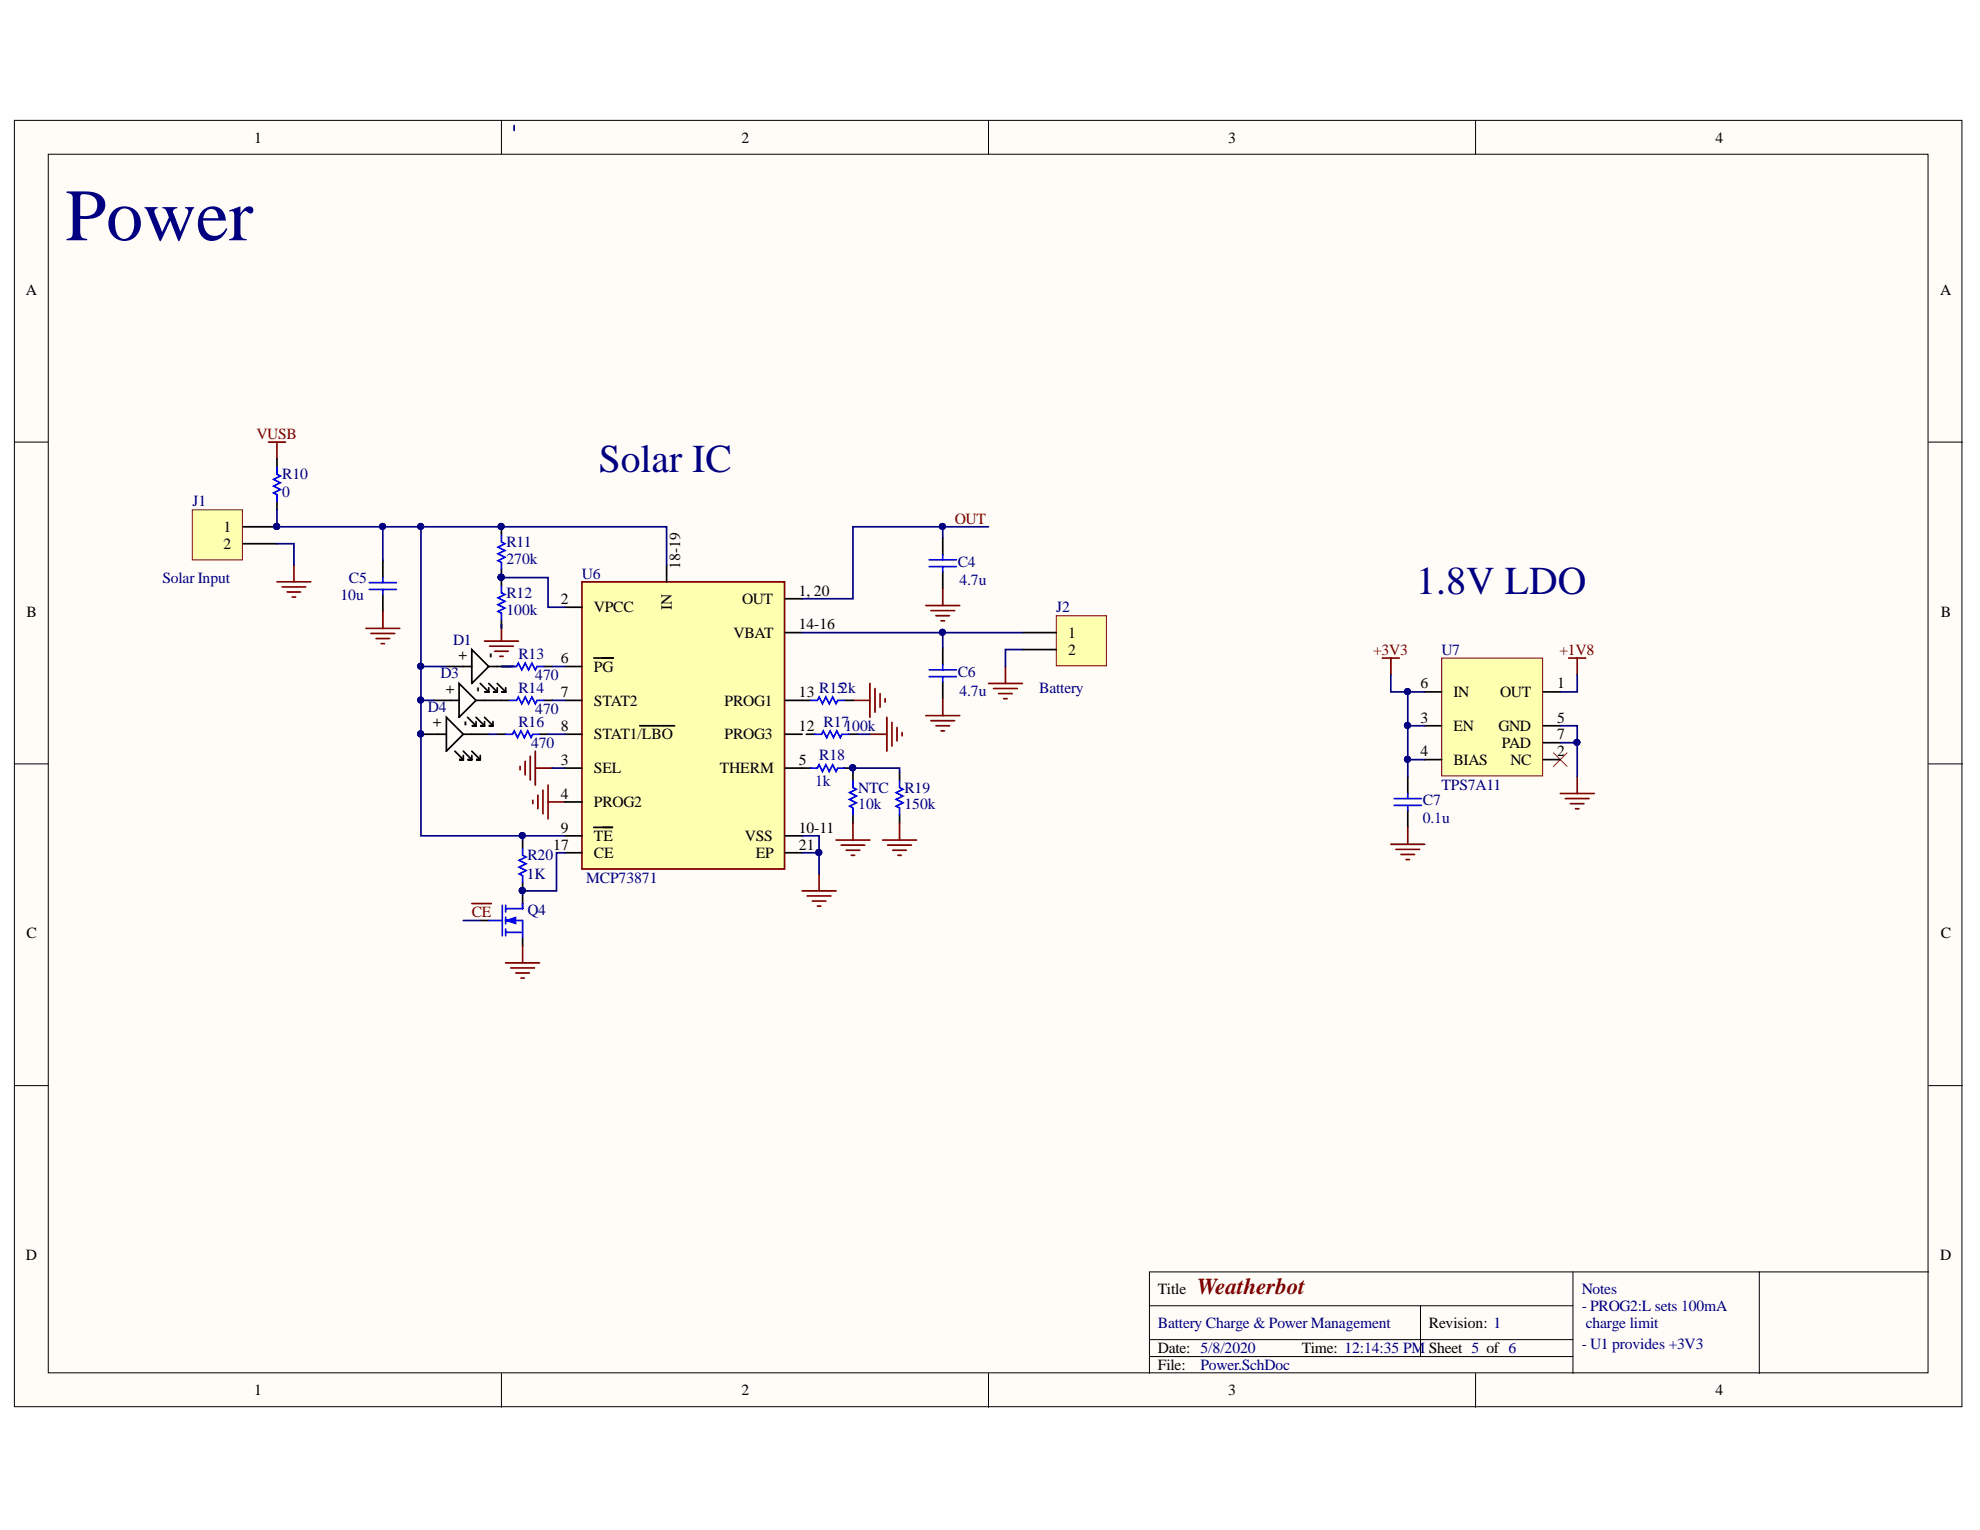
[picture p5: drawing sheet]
<svg xmlns="http://www.w3.org/2000/svg" width="279mm" height="216mm" viewBox="0 0 279 216" stroke-linecap="round" stroke-linejoin="round" font-family="sans-serif">
<defs><g id="words">
<text font-size="10.4" fill="#000080" x="9.2" y="33.9">Power</text>
<g font-size="5.6" fill="#000080">
<text x="84.5" y="66.5">Solar IC</text>
<text x="199.9" y="83.9">1.8V LDO</text>
</g>
<text font-size="3.2" fill="#800000" x="168.9" y="182.6">Weatherbot</text>
<g font-size="2.2">
<text x="35.9" y="20.1">1</text>
<text x="104.6" y="20.1">2</text>
<text x="173.3" y="20.1">3</text>
<text x="242.1" y="20.1">4</text>
<text x="3.6" y="41.6">A</text>
<text x="273.8" y="41.6">A</text>
<text x="31.5" y="75.1">1</text>
<text x="31.5" y="77.4">2</text>
<text x="96" y="80.2" transform="rotate(-90 96 80.2)">18-19</text>
<text x="3.7" y="87">B</text>
<text x="79.2" y="85.2">2</text>
<text x="83.8" y="86.4">VPCC</text>
<text x="94.8" y="86.1" transform="rotate(-90 94.8 86.1)">IN</text>
<text x="104.7" y="85.2">OUT</text>
<text x="112.7" y="88.8">14-16</text>
<text x="112.7" y="84">1, 20</text>
<text x="273.9" y="87">B</text>
<text x="65.9" y="93.1" transform="rotate(-90 65.9 93.1)">+</text>
<text x="69.8" y="92.8" transform="rotate(-90 69.8 92.8)">-</text>
<text x="79.2" y="93.6">6</text>
<text x="83.8" y="94.8">PG</text>
<text x="103.5" y="90">VBAT</text>
<text x="150.7" y="90">1</text>
<text x="150.7" y="92.4">2</text>
<text x="64.1" y="97.9" transform="rotate(-90 64.1 97.9)">+</text>
<text x="68" y="97.6" transform="rotate(-90 68 97.6)">-</text>
<text x="79.2" y="98.3">7</text>
<text x="83.8" y="99.6">STAT2</text>
<text x="102.3" y="99.6">PROG1</text>
<text x="112.7" y="98.3">13</text>
<text x="200.4" y="97.1">6</text>
<text x="200.4" y="102">3</text>
<text x="205.1" y="98.3">IN</text>
<text x="211.7" y="98.3">OUT</text>
<text x="219.7" y="102">5</text>
<text x="219.7" y="97.1">1</text>
<text x="62.2" y="102.6" transform="rotate(-90 62.2 102.6)">+</text>
<text x="66.2" y="102.4" transform="rotate(-90 66.2 102.4)">-</text>
<text x="79.2" y="108">3</text>
<text x="79.2" y="103.1">8</text>
<text x="83.8" y="104.3">STAT1/LBO</text>
<text x="102.3" y="104.3">PROG3</text>
<text x="112.7" y="108">5</text>
<text x="112.7" y="103.1">12</text>
<text x="200.4" y="106.7">4</text>
<text x="205.1" y="108">BIAS</text>
<text x="205.1" y="103.1">EN</text>
<text x="211.4" y="103.1">GND</text>
<text x="211.9" y="105.5">PAD</text>
<text x="213.1" y="108">NC</text>
<text x="219.7" y="106.7">2</text>
<text x="219.7" y="104.3">7</text>
<text x="79.2" y="112.7">4</text>
<text x="83.8" y="109.1">SEL</text>
<text x="83.8" y="113.9">PROG2</text>
<text x="101.6" y="109.1">THERM</text>
<text x="78.1" y="119.9">17</text>
<text x="79.2" y="117.5">9</text>
<text x="83.8" y="118.7">TE</text>
<text x="105.1" y="118.7">VSS</text>
<text x="112.7" y="119.9">21</text>
<text x="112.7" y="117.5">10-11</text>
<text x="83.8" y="121.1">CE</text>
<text x="106.6" y="121.1">EP</text>
<text x="3.7" y="132.4">C</text>
<text x="273.9" y="132.4">C</text>
<text x="3.6" y="177.8">D</text>
<text x="273.8" y="177.8">D</text>
<text x="163.4" y="182.6">Title</text>
<text x="163.4" y="191">Date: 5/8/2020</text>
<text x="183.7" y="191">Time: 12:14:35 PM Sheet 5 of 6</text>
<text x="201.6" y="187.4">Revision: 1</text>
<text x="35.9" y="196.9">1</text>
<text x="104.6" y="196.9">2</text>
<text x="163.4" y="193.4">File:</text>
<text x="173.3" y="196.9">3</text>
<text x="242.1" y="196.9">4</text>
</g>
<g font-size="2.2" fill="#800000">
<text x="36.2" y="61.9">VUSB</text>
<text x="134.7" y="73.9">OUT</text>
<text x="193.8" y="92.4">+3V3</text>
<text x="220.1" y="92.4">+1V8</text>
<text x="66.6" y="129.4">CE</text>
</g>
<g font-size="2.2" fill="#000080">
<text x="27.1" y="71.4">J1</text>
<text x="39.8" y="70.1">0</text>
<text x="39.8" y="67.6">R10</text>
<text x="71.5" y="77.2">R11</text>
<text x="22.9" y="82.3">Solar Input</text>
<text x="49.2" y="82.3">C5</text>
<text x="71.5" y="79.6">270k</text>
<text x="82.1" y="81.7">U6</text>
<text x="135.2" y="80">C4</text>
<text x="135.4" y="82.6">4.7u</text>
<text x="48" y="84.6">10u</text>
<text x="71.5" y="86.7">100k</text>
<text x="71.5" y="84.4">R12</text>
<text x="149" y="86.4">J2</text>
<text x="62.2" y="95.7">D3</text>
<text x="63.9" y="91">D1</text>
<text x="73.2" y="93">R13</text>
<text x="75.5" y="96">470</text>
<text x="135.2" y="95.5">C6</text>
<text x="203.4" y="92.4">U7</text>
<text x="60.4" y="100.5">D4</text>
<text x="73.2" y="97.7">R14</text>
<text x="75.5" y="100.8">470</text>
<text x="115.6" y="97.7">R152k</text>
<text x="135.4" y="98.2">4.7u</text>
<text x="146.7" y="97.7">Battery</text>
<text x="73.2" y="102.6">R16</text>
<text x="74.9" y="105.5">470</text>
<text x="115.6" y="107.3">R18</text>
<text x="116.2" y="102.6">R17</text>
<text x="119.2" y="103.1">100k</text>
<text x="115" y="110.9">1k</text>
<text x="121.1" y="111.9">NTC</text>
<text x="127.6" y="111.9">R19</text>
<text x="200.8" y="113.6">C7</text>
<text x="203.4" y="111.5">TPS7A11</text>
<text x="121.1" y="114.2">10k</text>
<text x="127.6" y="114.2">150k</text>
<text x="200.8" y="116.1">0.1u</text>
<text x="74.3" y="124">1K</text>
<text x="74.4" y="121.4">R20</text>
<text x="82.7" y="124.6">MCP73871</text>
<text x="74.4" y="129.2">Q4</text>
<text x="223.2" y="182.6">Notes</text>
<text x="223.2" y="185">- PROG2:L sets 100mA</text>
<text x="163.4" y="187.4">Battery Charge &amp; Power Management</text>
<text x="223.2" y="190.4">- U1 provides +3V3</text>
<text x="223.8" y="187.4">charge limit</text>
<text x="169.4" y="193.4">Power.SchDoc</text>
</g>
</g></defs>
<g fill="#fffcf8" stroke="#000" stroke-width=".14">
<path d="M2 17h274.8v181.5h-274.8z"/>
<path d="M6.8 21.8h265.3v171.9h-265.3z"/>
</g>
<g fill="none" stroke="#000" stroke-width=".14">
<path d="M70.8 17v4.8M139.5 17v4.8M208.2 17v4.8M2 62.4h4.8M272.2 62.4h4.7M2 107.8h4.8M272.2 107.8h4.7M2 153.2h4.8M272.2 153.2h4.7M222 179.5v14.3M248.3 179.5h-86.1v14.3M272.2 179.5h-23.9v14.3"/>
<path d="M70.8 193.8v4.8M139.5 193.8v4.8M162.2 184.3h59.8M162.2 191.4h59.8M162.2 189h59.8M200.4 184.3v7.1M208.2 193.8v4.8"/>
</g>
<g fill="none" stroke="#800000" stroke-width=".24">
<path d="M37.9 62.4h2.4M39.1 62.4v2.4M51.6 88.7h4.8M52.4 89.4h3.3M53.1 90.1h1.9M53.8 90.8h.5M54 86.3v2.4M120.4 98.8h2.4M122.8 96.4v4.8M123.5 97.2v3.3M124.2 97.9v1.9M124.9 98.6v.5"/>
<path d="M130.6 85.4h4.8M131.4 86.2h3.3M132.1 86.9h1.9M132.8 87.6h.5M133 83.1v2.3M133 98.6v2.4M73.4 108.1v.5M74.1 107.4v1.9M74.8 106.7v3.4M75.2 112.9v.5M75.5 106v4.8M75.5 108.4h2.4"/>
<path d="M75.9 112.2v1.9M76.6 111.5v3.3M77.3 110.8v4.8M77.3 113.2h2.4M122.8 103.6h2.3M125.1 101.2v4.8M125.9 101.9v3.4M126.6 102.7v1.9M127.3 103.4v.4M130.6 101h4.8M131.4 101.7h3.3M132.1 102.4h1.9"/>
<path d="M132.8 103.1h.5M113.2 125.7h4.8M113.9 126.4h3.4M114.6 127.1h1.9M115.3 127.9h.5M115.6 123.3v2.4"/>
</g>
<g fill="none" stroke="#000" stroke-width=".24">
<path d="M54 79.1v2.4M133 75.9v2.4M54 83.9v2.4M61.2 98.8h3.6M63 94.1h3.6M64.8 96.4l2.4 2.4-2.4 2.4zM66.6 91.7l2.4 2.4-2.4 2.3zM67.2 98.8h3.6M67.8 96.4l1.2 1.2h-.6h.6v-.6M69 96.4l1.2 1.2h-.6h.6v-.6M69 94.1h3.6M70.2 96.4l1.2 1.2h-.6h.6v-.6"/>
<path d="M133 80.7v2.4M133 91.4v2.4M133 96.2v2.4M59.4 103.6h3.6M63 101.2l2.4 2.4-2.4 2.4zM64.2 106l1.2 1.2h-.6h.6v-.6M65.4 106l1.2 1.2h-.6h.6v-.6M65.4 103.6h3.6M66 101.2l1.2 1.2h-.6h.6v-.6M66.6 106l1.2 1.2h-.6h.6v-.6M67.2 101.2l1.2 1.2h-.6h.6v-.6M68.4 101.2l1.2 1.2h-.6h.6v-.6"/>
<path d="M67.8 129.9h1.2M73.7 126.3v1.2M73.7 132.3v1.2"/>
</g>
<g fill="none" stroke="#00f" stroke-width=".24">
<path d="M131.1 79h3.8M131.1 80h3.8M133 78.3v.7M133 80v.7M52.1 82.2h3.8M52.1 83.2h3.8M54 81.5v.7M54 83.2v.7M131.1 94.5h3.8M131.1 95.5h3.8M133 93.8v.7M133 95.5v.7"/>
<path d="M69 129.9h1.9M70.9 127.7v4.3M71.4 128.2h2.3M71.4 129.9h2.3v2.4M71.4 131.6h2.3M71.4 127.7v1M71.4 129.4v1M71.4 131.1v.9"/>
</g>
<circle cx="59.4" cy="103.6" r=".43" fill="#000080" stroke="#000080" stroke-width=".14"/>
<path d="M71.4 129.9l1.4-.5v1z" fill="#00f"/>
<path d="M71.4 129.9l1.4-.5v1z" fill="none" stroke="#00f" stroke-width=".14"/>
<path d="M70.8 75.5v1l.4 .2-.9 .5 .9 .5-.9 .5 .9 .4-.9 .5 .5 .3v.9M70.8 82.7v1l.4 .2-.9 .5 .9 .5-.9 .4 .9 .5-.9 .5 .5 .2v1M72 94.1h.9l.2-.5 .5 .9 .5-.9 .5 .9 .5-.9 .4 .9 .3-.4h.9M72 98.8h.9l.2-.4 .5 .9 .5-.9 .5 .9 .5-.9 .4 .9 .3-.5h.9M114.4 98.8h.9l.3-.4 .5 .9 .4-.9 .5 .9 .5-.9 .5 .9 .2-.5h1M71.4 103.6h.9l.3-.5 .4 1 .5-1 .5 1 .5-1 .4 1 .3-.5h.9M73.7 119.7v1l.5 .2-.9 .5 .9 .5-.9 .5 .9 .4-.9 .5 .4 .3v.9M114.4 108.4h.9l.3-.5 .5 1 .4-1 .5 1 .5-1 .5 1 .2-.5h1M115 103.6h.9l.3-.5 .5 1 .4-1 .5 1 .5-1 .5 1 .2-.5h1M120.4 110.2v.9l.4 .3-.9 .5 .9 .4-.9 .5 .9 .5-.9 .5 .5 .2v1M126.9 110.2v.9l.5 .3-.9 .5 .9 .4-.9 .5 .9 .5-.9 .5 .4 .2v1M73.7 127.5v.7" fill="none" stroke="#00f" stroke-width=".24"/>
<g fill="none" stroke="#800000" stroke-width=".24">
<path d="M68.4 90.5h4.7M69.1 91.2h3.3M69.8 91.9h1.9M70.5 92.6h.5M70.8 88.1v2.4M118 118.5h4.8M118.7 119.3h3.3M119.4 120h1.9M120.4 116.2v2.3M124.5 118.5h4.8M125.3 119.3h3.3M126 120h1.9"/>
<path d="M126.9 116.2v2.3M66.6 127.5h2.7M71.4 135.9h4.7M72.1 136.6h3.3M72.8 137.3h1.9M73.5 138h.5M73.7 133.5v2.4M120.1 120.7h.5M126.7 120.7h.5"/>
</g>
<g fill="none" stroke="#000" stroke-width=".24">
<path d="M70.8 74.3v1.2M70.8 94.1h1.2M70.8 98.8h1.2M70.8 80.3v2.4M70.8 87.5v1.2M76.7 94.1h1.2M76.7 98.8h1.2M113.2 98.8h1.2M119.2 98.8h1.2M70.2 103.6h1.2M73.7 118.5v1.2M76.1 103.6h1.2"/>
<path d="M113.2 108.4h1.2M113.8 103.6h1.2M119.2 108.4h1.2M119.8 103.6h1.2M120.4 109v1.2M120.4 115v1.2M126.9 109v1.2M126.9 115v1.2M73.7 124.5v1.2"/>
</g>
<g fill="#000080" stroke="#000080" stroke-width=".14">
<circle cx="73.7" cy="125.7" r=".43"/>
<circle cx="120.3" cy="108.3" r=".43"/>
<circle cx="70.7" cy="74.3" r=".43"/>
<circle cx="70.7" cy="81.5" r=".43"/>
</g>
<path d="M82.1 82.1h28.6v40.5h-28.6z" fill="#ffffb0" stroke="#800000" stroke-width=".24"/>
<g fill="none" stroke="#000" stroke-width=".24">
<path d="M39.1 64.8v1.2M39.1 70.8v1.1M94.1 79.7v2.4M79.7 85.7h2.4M79.7 98.8h2.4M79.7 94.1h2.4M83.8 92.9h2.7M110.8 89.3h2.4M110.8 84.5h2.4M110.8 98.8h2.4M79.7 108.4h2.4M79.7 113.2h2.4"/>
<path d="M79.7 117.9h2.4M79.7 103.6h2.4M83.8 116.8h2.6M90.3 102.4h4.9M110.8 108.4h2.4M110.8 117.9h2.4M110.8 103.6h2.4M79.7 120.3h2.4M110.8 120.3h2.4"/>
</g>
<path d="M39.1 66v.9l.5 .3-1 .4 1 .5-1 .5 1 .5-1 .5 .5 .2v1" fill="none" stroke="#00f" stroke-width=".24"/>
<path d="M27.1 71.9h7.1v7.1h-7.1z" fill="#ffffb0" stroke="#800000" stroke-width=".14"/>
<path d="M34.3 74.3h4.8M34.3 76.7h4.8" fill="none" stroke="#000" stroke-width=".24"/>
<circle cx="39" cy="74.3" r=".43" fill="#000080" stroke="#000080" stroke-width=".14"/>
<path d="M149 86.9h7.1v7.1h-7.1z" fill="#ffffb0" stroke="#800000" stroke-width=".14"/>
<path d="M144.3 89.3h4.7M144.3 91.7h4.7" fill="none" stroke="#000" stroke-width=".24"/>
<path d="M41.5 79.7v2.4M39.1 82.1h4.8M39.8 82.8h3.3M40.5 83.5h1.9M41.2 84.3h.5M139.5 96.4h4.8M140.2 97.2h3.4M140.9 97.9h1.9M141.6 98.6h.5M141.9 94.1v2.3" fill="none" stroke="#800000" stroke-width=".24"/>
<path d="M219.2 106.2l1.9 1.9M221.1 106.2l-1.9 1.9" fill="none" stroke="#f00" stroke-width=".14"/>
<path d="M203.4 92.9h14.3v16.6h-14.3z" fill="#ffffb0" stroke="#800000" stroke-width=".14"/>
<path d="M201 97.6h2.4M217.8 97.6h2.4M198.7 109.6v2.4M198.7 114.4v2.4M201 102.4h2.4M201 107.2h2.4M217.8 102.4h2.4M217.8 107.2h2.4M217.8 104.8h2.4" fill="none" stroke="#000" stroke-width=".24"/>
<g fill="none" stroke="#800000" stroke-width=".24">
<path d="M195.1 92.9h2.4M196.3 92.9v2.3M221.4 92.9h2.4M222.6 92.9v2.3M196.3 119.1h4.7M197 119.9h3.3M198.7 116.8v2.3M220.2 112h4.8M220.9 112.7h3.3M221.6 113.4h1.9M222.3 114.1h.5M222.6 109.6v2.4"/>
<path d="M197.7 120.6h1.9M198.4 121.3h.5"/>
</g>
<path d="M196.7 112.7h3.9M196.7 113.6h3.9M198.7 112v.7M198.7 113.6v.8" fill="none" stroke="#00f" stroke-width=".24"/>
<g fill="none" stroke="#000080" stroke-width=".24">
<path d="M72.6 17.7v.7M39.1 71.9v2.4h14.9M39.1 76.7h2.4v3M54 79.1v-4.8h5.4v43.6h14.3M59.4 74.3h34.7v5.4M133 75.9v-1.6h-12.6v10.2h-7.2M133 74.3h6.5M59.4 98.8h1.8M59.4 94.1h3.6M70.8 81.5h6.5v4.2h2.4M70.8 94.1h1.8M70.8 88.1v.6"/>
<path d="M77.9 98.8h1.8M77.9 94.1h1.8M113.2 89.3h19.8v2.1M133 89.3h11.3M144.3 91.7h-2.4v2.4M196.3 95.2v2.4h2.4M201 97.6h-2.3v9.6M222.6 95.2v2.4h-2.4M69 103.6h1.2M77.3 103.6h2.4M77.9 108.4h1.8M79.7 117.9h-6v.6"/>
<path d="M113.2 117.9h2.4v2.4M120.4 109v-.6h6.5v.6M121 103.6h1.8M198.7 102.4h2.3M201 107.2h-2.3v2.4M220.2 102.4h2.4v7.2M220.2 104.8h2.4M65.4 129.9h2.4M79.7 120.3h-1.2v5.4h-4.8v.6M113.2 120.3h2.4v3"/>
</g>
<g fill="#000080" stroke="#000080" stroke-width=".14">
<circle cx="115.5" cy="120.3" r=".43"/>
<circle cx="59.4" cy="98.8" r=".43"/>
<circle cx="59.4" cy="94" r=".43"/>
<circle cx="133" cy="89.2" r=".43"/>
<circle cx="73.7" cy="117.9" r=".43"/>
<circle cx="73.7" cy="125.7" r=".43"/>
<circle cx="120.3" cy="108.3" r=".43"/>
<circle cx="70.7" cy="74.3" r=".43"/>
<circle cx="59.4" cy="74.3" r=".43"/>
<circle cx="70.7" cy="81.5" r=".43"/>
<circle cx="133" cy="74.3" r=".43"/>
<circle cx="54" cy="74.3" r=".43"/>
<circle cx="39" cy="74.3" r=".43"/>
<circle cx="59.4" cy="103.6" r=".43"/>
<circle cx="222.5" cy="104.8" r=".43"/>
<circle cx="198.6" cy="107.1" r=".43"/>
<circle cx="198.6" cy="102.4" r=".43"/>
<circle cx="198.6" cy="97.6" r=".43"/>
</g>
<use href="#words"/>
</svg>
